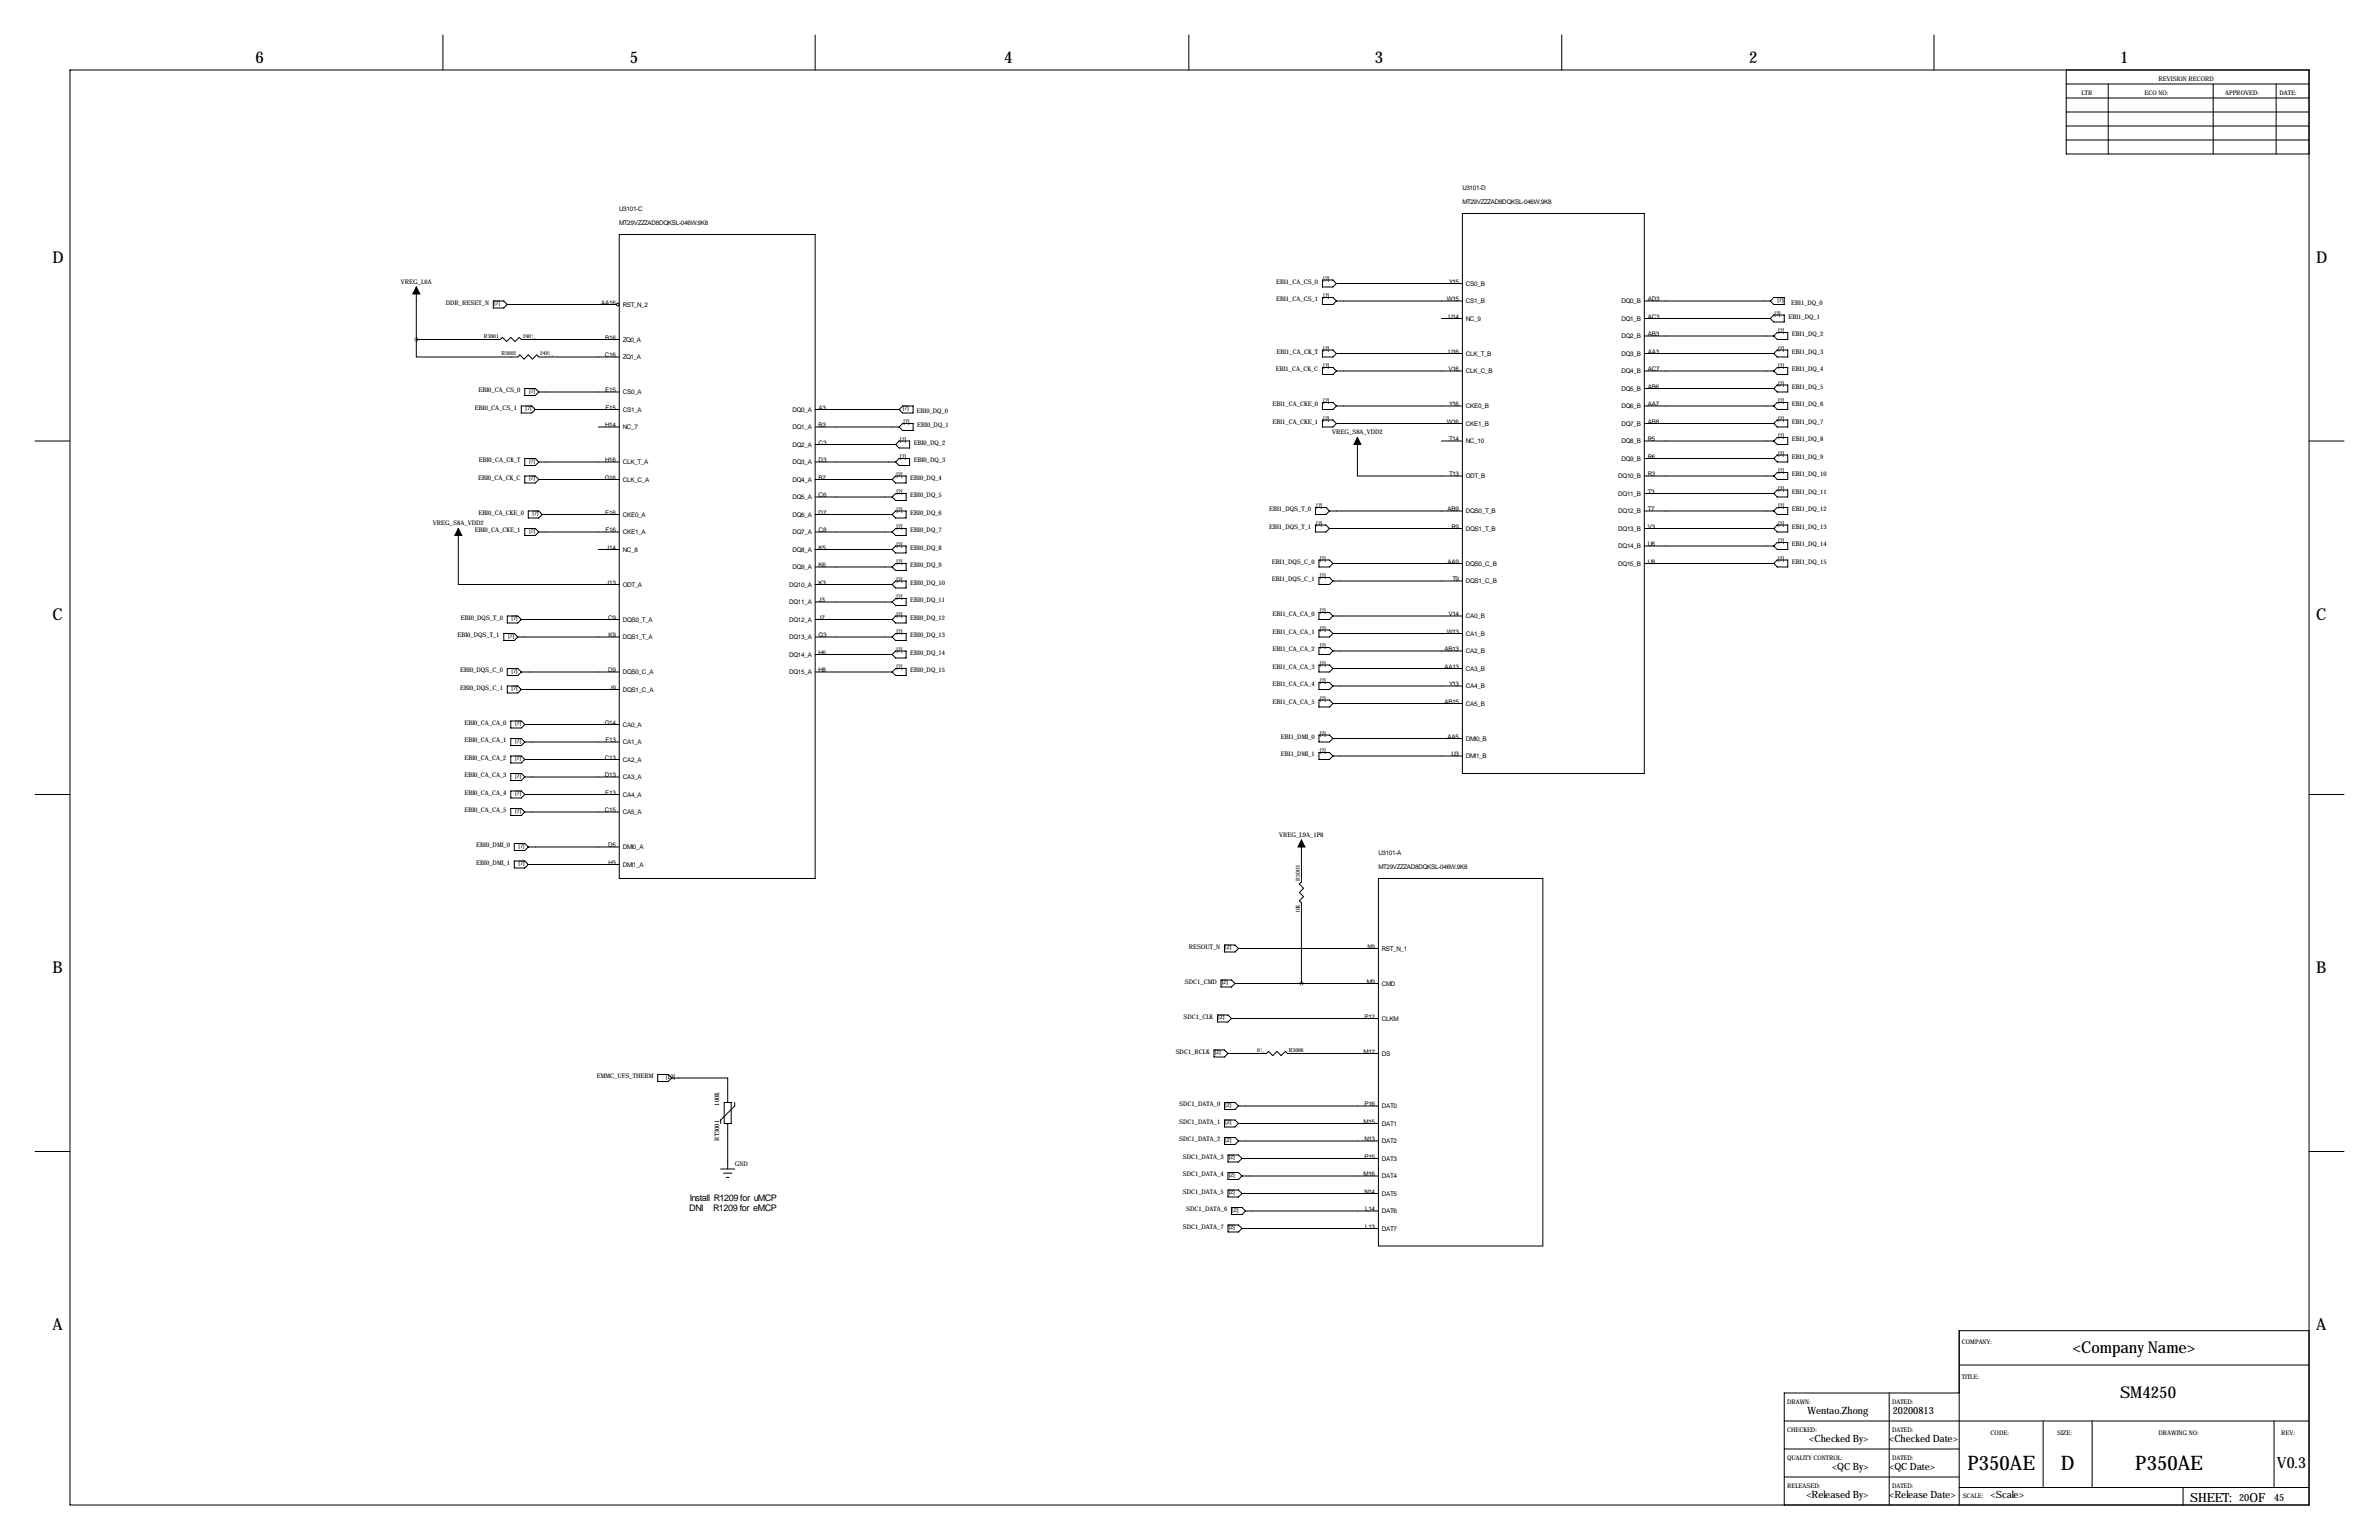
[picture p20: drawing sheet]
<svg xmlns="http://www.w3.org/2000/svg" width="864mm" height="559mm" viewBox="0 0 864 559" stroke-linecap="round" stroke-linejoin="round" font-family="sans-serif">
<defs><g id="words">
<g font-size="7.3">
<text x="714.2" y="533.3">P350AE</text>
<text x="748.1" y="533.3">D</text>
<text x="775.1" y="533.3">P350AE</text>
</g>
<g font-size="5.9">
<text x="92.7" y="22.9">6</text>
<text x="228.6" y="22.9">5</text>
<text x="364.5" y="22.9">4</text>
<text x="499.1" y="22.9">3</text>
<text x="635" y="22.9">2</text>
<text x="769.6" y="22.9">1</text>
<text x="19" y="95.2">D</text>
<text x="840.7" y="95.2">D</text>
<text x="19" y="224.8">C</text>
<text x="840.7" y="224.8">C</text>
<text x="19" y="353.1">B</text>
<text x="840.7" y="353.1">B</text>
<text x="19" y="482.6">A</text>
<text x="840.7" y="482.6">A</text>
<text x="752.5" y="490.9">&lt;Company Name&gt;</text>
<text x="769.6" y="507.4">SM4250</text>
</g>
<text font-size="5.6" x="826.6" y="532.7">V0.3</text>
<g font-size="4.6">
<text x="795" y="544.8">SHEET:</text>
<text x="816.6" y="544.8">OF</text>
</g>
<g font-size="3.6">
<text x="656.1" y="513">Wentao.Zhong</text>
<text x="687.1" y="513">20200813</text>
<text x="656.8" y="523.2">&lt;Checked By&gt;</text>
<text x="685.8" y="523.2">&lt;Checked Date&gt;</text>
<text x="665.1" y="533.3">&lt;QC By&gt;</text>
<text x="685.8" y="533.3">&lt;QC Date&gt;</text>
<text x="655.7" y="543.5">&lt;Released By&gt;</text>
<text x="685.8" y="543.5">&lt;Release Date&gt;</text>
<text x="722.6" y="543.5">&lt;Scale&gt;</text>
<text x="812.8" y="544.8">20</text>
<text x="825.5" y="544.8">45</text>
</g>
<g font-size="3.3">
<text x="250.4" y="435.6">Install R1209 for uMCP</text>
<text x="250.2" y="439.4">DNI</text>
<text x="258.9" y="439.4">R1209 for eMCP</text>
</g>
<g font-size="2.3">
<text x="783.6" y="29.2">REVISION RECORD</text>
<text x="755.6" y="34.3">LTR</text>
<text x="778.5" y="34.3">ECO NO:</text>
<text x="807.7" y="34.3">APPROVED:</text>
<text x="827.5" y="34.3">DATE:</text>
<text x="530.9" y="69.1">U3101-D</text>
<text x="224.8" y="76.7">U3101-C</text>
<text x="530.9" y="74.2">MT29VZZZAD8DQKSL-046W.9K8</text>
<text x="224.8" y="81.8">MT29VZZZAD8DQKSL-046W.9K8</text>
<text x="480.4" y="101.9">[7]</text>
<text x="145.5" y="102.9">VREG_L6A</text>
<text x="463.3" y="102.9">EBI1_CA_CS_0</text>
<text x="526" y="102.9">Y15</text>
<text x="532.1" y="103.6">CS0_B</text>
<text x="161.9" y="110.5">DDR_RESET_N</text>
<text x="179.4" y="110.8">[7]</text>
<text x="218.2" y="110.5">AA16</text>
<text x="226.1" y="111.3">RST_N_2</text>
<text x="463.3" y="109.2">EBI1_CA_CS_1</text>
<text x="480.4" y="108.2">[7]</text>
<text x="525.2" y="109.2">W15</text>
<text x="532.1" y="110">CS1_B</text>
<text x="588.6" y="110">DQ0_B</text>
<text x="598.2" y="109.2">AD3</text>
<text x="645.2" y="109.5">[7]</text>
<text x="650.2" y="110.5">EBI1_DQ_0</text>
<text x="525.8" y="115.6">U14</text>
<text x="532.1" y="116.3">NC_9</text>
<text x="588.6" y="116.3">DQ1_B</text>
<text x="598.2" y="115.6">AC3</text>
<text x="644.2" y="114.6">[7]</text>
<text x="649.2" y="115.6">EBI1_DQ_1</text>
<text x="219.7" y="123.2">B16</text>
<text x="226.1" y="124">ZQ0_A</text>
<text x="588.6" y="122.7">DQ2_B</text>
<text x="598.2" y="121.9">AB3</text>
<text x="645.5" y="120.9">[7]</text>
<text x="650.5" y="121.9">EBI1_DQ_2</text>
<text x="219.6" y="129.5">C16</text>
<text x="226.1" y="130.3">ZQ1_A</text>
<text x="463.4" y="128.3">EBI1_CA_CK_T</text>
<text x="480.4" y="127.3">[7]</text>
<text x="525.8" y="128.3">U16</text>
<text x="532.1" y="129">CLK_T_B</text>
<text x="588.6" y="129">DQ3_B</text>
<text x="598.2" y="128.3">AA3</text>
<text x="645.5" y="127.3">[7]</text>
<text x="650.5" y="128.3">EBI1_DQ_3</text>
<text x="463.1" y="134.6">EBI1_CA_CK_C</text>
<text x="480.4" y="133.6">[7]</text>
<text x="525.8" y="134.6">V16</text>
<text x="532.1" y="135.4">CLK_C_B</text>
<text x="588.6" y="135.4">DQ4_B</text>
<text x="598.2" y="134.6">AC7</text>
<text x="645.5" y="133.6">[7]</text>
<text x="650.5" y="134.6">EBI1_DQ_4</text>
<text x="173.7" y="142.2">EBI0_CA_CS_0</text>
<text x="192.1" y="142.5">[7]</text>
<text x="219.7" y="142.2">E15</text>
<text x="226.1" y="143">CS0_A</text>
<text x="588.6" y="141.7">DQ5_B</text>
<text x="598.2" y="141">AB6</text>
<text x="645.5" y="140">[7]</text>
<text x="650.5" y="141">EBI1_DQ_5</text>
<text x="172.4" y="148.6">EBI0_CA_CS_1</text>
<text x="190.8" y="148.9">[7]</text>
<text x="219.8" y="148.6">F15</text>
<text x="226.1" y="149.4">CS1_A</text>
<text x="287.7" y="149.4">DQ0_A</text>
<text x="297.2" y="148.6">A3</text>
<text x="327.7" y="148.9">[7]</text>
<text x="332.7" y="149.9">EBI0_DQ_0</text>
<text x="461.9" y="147.3">EBI1_CA_CKE_0</text>
<text x="480.4" y="146.3">[7]</text>
<text x="526" y="147.3">Y16</text>
<text x="532.1" y="148.1">CKE0_B</text>
<text x="588.6" y="148.1">DQ6_B</text>
<text x="598.2" y="147.3">AA7</text>
<text x="645.5" y="146.3">[7]</text>
<text x="650.5" y="147.3">EBI1_DQ_6</text>
<text x="219.7" y="154.9">H14</text>
<text x="226.1" y="155.7">NC_7</text>
<text x="287.7" y="155.7">DQ1_A</text>
<text x="297.2" y="154.9">B3</text>
<text x="328" y="153.9">[7]</text>
<text x="333" y="154.9">EBI0_DQ_1</text>
<text x="461.9" y="153.7">EBI1_CA_CKE_1</text>
<text x="480.4" y="152.7">[7]</text>
<text x="525.2" y="153.7">W16</text>
<text x="532.1" y="154.4">CKE1_B</text>
<text x="588.6" y="154.4">DQ7_B</text>
<text x="598.2" y="153.7">AB8</text>
<text x="645.5" y="152.7">[7]</text>
<text x="650.5" y="153.7">EBI1_DQ_7</text>
<text x="297.2" y="161.3">C3</text>
<text x="326.7" y="160.3">[7]</text>
<text x="331.7" y="161.3">EBI0_DQ_2</text>
<text x="483.5" y="157.5">VREG_S8A_VDD2</text>
<text x="526" y="160">T14</text>
<text x="532.1" y="160.8">NC_10</text>
<text x="588.6" y="160.8">DQ8_B</text>
<text x="598.2" y="160">R5</text>
<text x="645.5" y="159">[7]</text>
<text x="650.5" y="160">EBI1_DQ_8</text>
<text x="173.8" y="167.6">EBI0_CA_CK_T</text>
<text x="192.1" y="167.9">[7]</text>
<text x="219.7" y="167.6">H16</text>
<text x="287.7" y="162.1">DQ2_A</text>
<text x="297.2" y="167.6">D3</text>
<text x="326.7" y="166.6">[7]</text>
<text x="331.7" y="167.6">EBI0_DQ_3</text>
<text x="588.6" y="167.1">DQ9_B</text>
<text x="598.2" y="166.4">R6</text>
<text x="645.5" y="165.4">[7]</text>
<text x="650.5" y="166.4">EBI1_DQ_9</text>
<text x="173.6" y="174">EBI0_CA_CK_C</text>
<text x="219.6" y="174">G16</text>
<text x="226.1" y="168.4">CLK_T_A</text>
<text x="287.7" y="168.4">DQ3_A</text>
<text x="297.2" y="174">B7</text>
<text x="325.4" y="173">[7]</text>
<text x="330.5" y="174">EBI0_DQ_4</text>
<text x="526" y="172.7">T13</text>
<text x="532.1" y="173.5">ODT_B</text>
<text x="587.5" y="173.5">DQ10_B</text>
<text x="598.2" y="172.7">R3</text>
<text x="645.5" y="171.7">[7]</text>
<text x="650.5" y="172.7">EBI1_DQ_10</text>
<text x="192.1" y="174.3">[7]</text>
<text x="226.1" y="174.8">CLK_C_A</text>
<text x="287.7" y="174.8">DQ4_A</text>
<text x="325.4" y="179.3">[7]</text>
<text x="587.5" y="179.8">DQ11_B</text>
<text x="598.2" y="179.1">T3</text>
<text x="645.5" y="178.1">[7]</text>
<text x="650.5" y="179.1">EBI1_DQ_11</text>
<text x="287.7" y="181.1">DQ5_A</text>
<text x="297.2" y="180.3">C6</text>
<text x="325.4" y="185.7">[7]</text>
<text x="330.5" y="180.3">EBI0_DQ_5</text>
<text x="460.7" y="185.4">EBI1_DQS_T_0</text>
<text x="477.8" y="184.4">[7]</text>
<text x="525.5" y="185.4">AB9</text>
<text x="598.2" y="185.4">T7</text>
<text x="645.5" y="184.4">[7]</text>
<text x="650.5" y="185.4">EBI1_DQ_12</text>
<text x="157.1" y="190.5">VREG_S8A_VDD2</text>
<text x="173.6" y="186.7">EBI0_CA_CKE_0</text>
<text x="193.3" y="187">[7]</text>
<text x="219.7" y="186.7">E16</text>
<text x="226.1" y="187.5">CKE0_A</text>
<text x="287.7" y="187.5">DQ6_A</text>
<text x="297.2" y="186.7">D7</text>
<text x="330.5" y="186.7">EBI0_DQ_6</text>
<text x="460.7" y="191.8">EBI1_DQS_T_1</text>
<text x="477.8" y="190.8">[7]</text>
<text x="527" y="191.8">R9</text>
<text x="532.1" y="186.2">DQS0_T_B</text>
<text x="587.5" y="186.2">DQ12_B</text>
<text x="598.2" y="191.8">V3</text>
<text x="645.5" y="190.8">[7]</text>
<text x="650.5" y="191.8">EBI1_DQ_13</text>
<text x="172.4" y="193">EBI0_CA_CKE_1</text>
<text x="192.1" y="193.3">[7]</text>
<text x="219.8" y="193">F16</text>
<text x="226.1" y="193.8">CKE1_A</text>
<text x="287.7" y="193.8">DQ7_A</text>
<text x="297.2" y="193">C8</text>
<text x="325.4" y="192">[7]</text>
<text x="330.5" y="193">EBI0_DQ_7</text>
<text x="532.1" y="192.5">DQS1_T_B</text>
<text x="587.5" y="192.5">DQ13_B</text>
<text x="645.5" y="197.1">[7]</text>
<text x="220.1" y="199.4">J14</text>
<text x="226.1" y="200.2">NC_8</text>
<text x="287.7" y="200.2">DQ8_A</text>
<text x="297.2" y="199.4">K5</text>
<text x="325.4" y="198.4">[7]</text>
<text x="330.5" y="199.4">EBI0_DQ_8</text>
<text x="479.1" y="203.5">[7]</text>
<text x="587.5" y="198.9">DQ14_B</text>
<text x="598.2" y="198.1">U6</text>
<text x="645.5" y="203.5">[7]</text>
<text x="650.5" y="198.1">EBI1_DQ_14</text>
<text x="287.7" y="206.5">DQ9_A</text>
<text x="297.2" y="205.7">K6</text>
<text x="325.4" y="204.7">[7]</text>
<text x="330.5" y="205.7">EBI0_DQ_9</text>
<text x="461.7" y="204.5">EBI1_DQS_C_0</text>
<text x="479.1" y="209.8">[7]</text>
<text x="525.5" y="204.5">AA9</text>
<text x="532.1" y="205.2">DQS0_C_B</text>
<text x="587.5" y="205.2">DQ15_B</text>
<text x="598.2" y="204.5">U8</text>
<text x="650.5" y="204.5">EBI1_DQ_15</text>
<text x="220.1" y="212.1">J13</text>
<text x="226.1" y="212.9">ODT_A</text>
<text x="286.5" y="212.9">DQ10_A</text>
<text x="297.2" y="212.1">K3</text>
<text x="325.4" y="211.1">[7]</text>
<text x="330.5" y="212.1">EBI0_DQ_10</text>
<text x="461.7" y="210.8">EBI1_DQS_C_1</text>
<text x="527.2" y="210.8">T9</text>
<text x="532.1" y="211.6">DQS1_C_B</text>
<text x="286.5" y="219.2">DQ11_A</text>
<text x="297.2" y="218.4">J3</text>
<text x="325.4" y="217.4">[7]</text>
<text x="330.5" y="218.4">EBI0_DQ_11</text>
<text x="167.3" y="224.8">EBI0_DQS_T_0</text>
<text x="185.7" y="225.1">[7]</text>
<text x="220.8" y="224.8">C9</text>
<text x="226.1" y="225.6">DQS0_T_A</text>
<text x="286.5" y="225.6">DQ12_A</text>
<text x="297.2" y="224.8">J7</text>
<text x="325.4" y="223.8">[7]</text>
<text x="330.5" y="224.8">EBI0_DQ_12</text>
<text x="462" y="223.5">EBI1_CA_CA_0</text>
<text x="479.1" y="222.5">[7]</text>
<text x="525.8" y="223.5">V14</text>
<text x="532.1" y="224.3">CA0_B</text>
<text x="166.1" y="231.1">EBI0_DQS_T_1</text>
<text x="184.5" y="231.4">[7]</text>
<text x="220.9" y="231.1">K9</text>
<text x="226.1" y="231.9">DQS1_T_A</text>
<text x="286.5" y="231.9">DQ13_A</text>
<text x="297.2" y="231.1">G3</text>
<text x="325.4" y="230.1">[7]</text>
<text x="330.5" y="231.1">EBI0_DQ_13</text>
<text x="462" y="229.9">EBI1_CA_CA_1</text>
<text x="479.1" y="228.9">[7]</text>
<text x="525.2" y="229.9">W13</text>
<text x="532.1" y="230.6">CA1_B</text>
<text x="286.5" y="238.3">DQ14_A</text>
<text x="297.2" y="237.5">H6</text>
<text x="325.4" y="236.5">[7]</text>
<text x="330.5" y="237.5">EBI0_DQ_14</text>
<text x="462" y="236.2">EBI1_CA_CA_2</text>
<text x="479.1" y="235.2">[7]</text>
<text x="524.3" y="236.2">AB13</text>
<text x="532.1" y="237">CA2_B</text>
<text x="167.1" y="243.8">EBI0_DQS_C_0</text>
<text x="185.7" y="244.1">[7]</text>
<text x="220.8" y="243.8">D9</text>
<text x="226.1" y="244.6">DQS0_C_A</text>
<text x="286.5" y="244.6">DQ15_A</text>
<text x="297.2" y="243.8">H8</text>
<text x="325.4" y="242.8">[7]</text>
<text x="330.5" y="243.8">EBI0_DQ_15</text>
<text x="462" y="242.6">EBI1_CA_CA_3</text>
<text x="479.1" y="241.6">[7]</text>
<text x="524.3" y="242.6">AA13</text>
<text x="532.1" y="243.3">CA3_B</text>
<text x="167.1" y="250.2">EBI0_DQS_C_1</text>
<text x="185.7" y="250.5">[7]</text>
<text x="221.3" y="250.2">J9</text>
<text x="226.1" y="251">DQS1_C_A</text>
<text x="462" y="248.9">EBI1_CA_CA_4</text>
<text x="479.1" y="247.9">[7]</text>
<text x="526" y="248.9">Y13</text>
<text x="532.1" y="249.7">CA4_B</text>
<text x="462" y="255.3">EBI1_CA_CA_5</text>
<text x="479.1" y="254.3">[7]</text>
<text x="524.3" y="255.3">AB15</text>
<text x="532.1" y="256">CA5_B</text>
<text x="168.6" y="262.9">EBI0_CA_CA_0</text>
<text x="187" y="263.2">[7]</text>
<text x="219.6" y="262.9">G14</text>
<text x="226.1" y="263.7">CA0_A</text>
<text x="168.6" y="269.2">EBI0_CA_CA_1</text>
<text x="187" y="269.5">[7]</text>
<text x="219.8" y="269.2">F13</text>
<text x="465" y="268">EBI1_DMI_0</text>
<text x="479.1" y="267">[7]</text>
<text x="525.5" y="268">AA5</text>
<text x="532.1" y="268.7">DMI0_B</text>
<text x="168.6" y="275.6">EBI0_CA_CA_2</text>
<text x="187" y="275.9">[7]</text>
<text x="219.6" y="275.6">C13</text>
<text x="226.1" y="270">CA1_A</text>
<text x="465" y="274.3">EBI1_DMI_1</text>
<text x="479.1" y="273.3">[7]</text>
<text x="527" y="274.3">U3</text>
<text x="532.1" y="275.1">DMI1_B</text>
<text x="168.6" y="281.9">EBI0_CA_CA_3</text>
<text x="219.6" y="281.9">D13</text>
<text x="226.1" y="276.4">CA2_A</text>
<text x="187" y="282.2">[7]</text>
<text x="226.1" y="282.7">CA3_A</text>
<text x="168.6" y="288.3">EBI0_CA_CA_4</text>
<text x="187" y="288.6">[7]</text>
<text x="219.7" y="288.3">E13</text>
<text x="226.1" y="289.1">CA4_A</text>
<text x="168.6" y="294.6">EBI0_CA_CA_5</text>
<text x="187" y="294.9">[7]</text>
<text x="219.6" y="294.6">C15</text>
<text x="226.1" y="295.4">CA5_A</text>
<text x="464.4" y="303.5">VREG_L9A_1P8</text>
<text x="172.9" y="307.3">EBI0_DMI_0</text>
<text x="188.3" y="307.6">[7]</text>
<text x="220.8" y="307.3">D5</text>
<text x="226.1" y="308.1">DMI0_A</text>
<text x="500.4" y="310.4">U3101-A</text>
<text x="172.9" y="313.7">EBI0_DMI_1</text>
<text x="188.3" y="314">[7]</text>
<text x="220.9" y="313.7">H3</text>
<text x="226.1" y="314.5">DMI1_A</text>
<text x="500.4" y="315.5">MT29VZZZAD8DQKSL-046W.9K8</text>
<text x="431.5" y="344.2">RESOUT_N</text>
<text x="444.8" y="344.4">[2]</text>
<text x="496.5" y="344.2">N9</text>
<text x="501.6" y="344.9">RST_N_1</text>
<text x="430.1" y="356.9">SDC1_CMD</text>
<text x="443.5" y="357.1">[2]</text>
<text x="496.2" y="356.9">M9</text>
<text x="501.6" y="357.6">CMD</text>
<text x="429.6" y="369.6">SDC1_CLK</text>
<text x="442.3" y="369.8">[2]</text>
<text x="495.3" y="369.6">P12</text>
<text x="501.6" y="370.3">CLKM</text>
<text x="426.8" y="382.3">SDC1_RCLK</text>
<text x="441" y="382.5">[2]</text>
<text x="495" y="382.3">M12</text>
<text x="501.6" y="383">DS</text>
<text x="216.7" y="391.2">EMMC_UFS_THERM</text>
<text x="241.7" y="391.4">[13]</text>
<text x="261.1" y="401.2" transform="rotate(-90 261.1 401.2)">100K</text>
<text x="428.1" y="401.3">SDC1_DATA_0</text>
<text x="444.8" y="401.6">[2]</text>
<text x="495.3" y="401.3">P16</text>
<text x="428.1" y="407.7">SDC1_DATA_1</text>
<text x="444.8" y="407.9">[2]</text>
<text x="495" y="407.7">M15</text>
<text x="501.6" y="402.1">DAT0</text>
<text x="261.1" y="414" transform="rotate(-90 261.1 414)">RT3001</text>
<text x="501.6" y="408.4">DAT1</text>
<text x="428.1" y="414">SDC1_DATA_2</text>
<text x="444.8" y="414.3">[2]</text>
<text x="495.3" y="414">N13</text>
<text x="501.6" y="414.8">DAT2</text>
<text x="266.7" y="422.9">GND</text>
<text x="429.4" y="420.4">SDC1_DATA_3</text>
<text x="446.1" y="420.6">[2]</text>
<text x="495.3" y="420.4">P15</text>
<text x="501.6" y="421.1">DAT3</text>
<text x="429.4" y="426.7">SDC1_DATA_4</text>
<text x="446.1" y="427">[2]</text>
<text x="495" y="426.7">M16</text>
<text x="501.6" y="427.5">DAT4</text>
<text x="429.4" y="433.1">SDC1_DATA_5</text>
<text x="446.1" y="433.3">[2]</text>
<text x="495.3" y="433.1">N14</text>
<text x="501.6" y="433.8">DAT5</text>
<text x="430.6" y="439.4">SDC1_DATA_6</text>
<text x="447.3" y="439.7">[2]</text>
<text x="495.6" y="439.4">L14</text>
<text x="501.6" y="440.2">DAT6</text>
<text x="429.4" y="445.8">SDC1_DATA_7</text>
<text x="446.1" y="446">[2]</text>
<text x="495.6" y="445.8">L13</text>
<text x="501.6" y="446.5">DAT7</text>
<text x="712.2" y="487.7">COMPANY:</text>
<text x="712.2" y="500.4">TITLE:</text>
<text x="648.7" y="509.3">DRAWN:</text>
<text x="686.8" y="509.3">DATED:</text>
<text x="648.7" y="519.4">CHECKED:</text>
<text x="686.8" y="519.4">DATED:</text>
<text x="722.6" y="520.7">CODE:</text>
<text x="746.8" y="520.7">SIZE:</text>
<text x="783.6" y="520.7">DRAWING NO:</text>
<text x="828" y="520.7">REV:</text>
<text x="648.7" y="529.6">QUALITY CONTROL:</text>
<text x="686.8" y="529.6">DATED:</text>
<text x="648.7" y="539.8">RELEASED:</text>
<text x="686.8" y="539.8">DATED:</text>
<text x="712.5" y="543.6">SCALE:</text>
</g>
<g font-size="2">
<text x="175.7" y="122.6">R3001</text>
<text x="189.7" y="122.6">240¦¸</text>
<text x="182" y="128.9">R3002</text>
<text x="196.1" y="128.9">240¦¸</text>
<text x="471.8" y="319.5" transform="rotate(-90 471.8 319.5)">R3003</text>
<text x="471.8" y="331.3" transform="rotate(-90 471.8 331.3)">10K</text>
<text x="456.4" y="381.7">0¦¸</text>
<text x="467.9" y="381.7">R3006</text>
</g>
</g></defs>
<g fill="none" stroke="#000" stroke-width=".36">
<path d="M160.8 12.7v12.7M295.9 12.7v12.7M431.5 12.7v12.7M566.9 12.7v12.7M702.1 12.7v12.7M25.4 25.4h812.8v520.7h-812.8zM750.1 25.4v30.5h88.1M750.1 35.6h88.1M750.1 30.5h88.1M765.3 30.5v25.4M803.4 30.5v25.4M826.3 30.5v25.4"/>
<path d="M750.1 50.8h88.1M750.1 45.7h88.1M750.1 40.6h88.1M530.9 77.5h66v203.2h-66zM224.8 85.1h71.1v233.7h-71.1zM151.1 104.1v19.1M179.1 109.2h3.8l1.2 1.3-1.2 1.3h-3.8zM184.1 110.5h39.7M480.1 107.9h3.8l1.2 1.3-1.2 1.3h-3.8zM480.1 101.6h3.8l1.2 1.3-1.2 1.2h-3.8zM485.1 102.9h45.8M485.1 109.2h45.8"/>
<path d="M523.2 115.6h7.7M596.9 109.2h45.7M596.9 115.6h45.7M642.6 115.6l1.3-1.3h3.8v2.5h-3.8zM643.9 107.9h3.8v2.6h-3.8l-1.3-1.3zM151.1 123.2v6.3h36.9l.7-.7 1.5 1.5 1.6-1.5 1.5 1.5 1.5-1.5 .8 .7h29.2M151.1 123.2h30.5l.8-.8 1.5 1.6 1.5-1.6 1.5 1.6 1.6-1.6 .7 .8h35.6M480.1 127h3.8l1.2 1.3-1.2 1.2h-3.8zM480.1 133.3h3.8l1.2 1.3-1.2 1.3h-3.8zM485.1 128.3h45.8M485.1 134.6h45.8M596.9 128.3h47"/>
<path d="M596.9 134.6h47M596.9 121.9h47M643.9 121.9l1.3-1.3h3.8v2.6h-3.8zM643.9 128.3l1.3-1.3h3.8v2.5h-3.8zM643.9 134.6l1.3-1.3h3.8v2.6h-3.8zM189.2 147.3h3.8l1.3 1.3-1.3 1.3h-3.8zM190.5 141h3.8l1.3 1.2-1.3 1.3h-3.8zM194.3 148.6h30.5M195.6 142.2h29.2M217.2 154.9h7.6M295.9 148.6h30.5M295.9 154.9h30.5"/>
<path d="M326.4 154.9l1.3-1.2h3.8v2.5h-3.8zM327.7 147.3h3.8v2.6h-3.8l-1.3-1.3zM480.1 146.1h3.8l1.2 1.2-1.2 1.3h-3.8zM480.1 152.4h3.8l1.2 1.3-1.2 1.2h-3.8zM485.1 147.3h45.8M485.1 153.7h45.8M492.8 158.8v13.9h38.1M596.9 147.3h47M596.9 153.7h47M596.9 141h47M643.9 141l1.3-1.3h3.8v2.5h-3.8zM643.9 147.3l1.3-1.2h3.8v2.5h-3.8z"/>
<path d="M643.9 153.7l1.3-1.3h3.8v2.5h-3.8zM12.7 160h12.7M190.5 172.7h3.8l1.3 1.3-1.3 1.3h-3.8zM190.5 166.4h3.8l1.3 1.2-1.3 1.3h-3.8zM195.6 167.6h29.2M195.6 174h29.2M295.9 167.6h29.2M295.9 174h27.9M295.9 161.3h29.2M323.8 174l1.3-1.3h3.8v2.6h-3.8zM325.1 161.3l1.3-1.3h3.8v2.6h-3.8zM325.1 167.6l1.3-1.2h3.8v2.5h-3.8z"/>
<path d="M523.2 160h7.7M596.9 160h47M596.9 172.7h47M596.9 166.4h47M596.9 179.1h47M643.9 166.4l1.3-1.3h3.8v2.5h-3.8zM643.9 172.7l1.3-1.3h3.8v2.6h-3.8zM643.9 160l1.3-1.2h3.8v2.5h-3.8zM643.9 179.1l1.3-1.3h3.8v2.5h-3.8zM838.2 160h12.7M166.4 191.8v20.3h58.4M190.5 191.8h3.8l1.3 1.2-1.3 1.3h-3.8z"/>
<path d="M191.8 185.4h3.8l1.2 1.3-1.2 1.3h-3.8zM195.6 193h29.2M196.8 186.7h28M217.2 199.4h7.6M295.9 186.7h27.9M295.9 193h27.9M295.9 199.4h27.9M295.9 180.3h27.9M323.8 186.7l1.3-1.3h3.8v2.6h-3.8zM323.8 193l1.3-1.2h3.8v2.5h-3.8zM323.8 180.3l1.3-1.2h3.8v2.5h-3.8zM325.1 198.1h3.8v2.6h-3.8l-1.3-1.3z"/>
<path d="M477.5 184.1h3.8l1.3 1.3-1.3 1.3h-3.8zM477.5 190.5h3.8l1.3 1.3-1.3 1.2h-3.8zM482.6 185.4h48.3M482.6 191.8h48.3M596.9 185.4h47M596.9 191.8h47M596.9 198.1h47M643.9 198.1l1.3-1.3h3.8v2.6h-3.8zM643.9 185.4l1.3-1.3h3.8v2.6h-3.8zM643.9 191.8l1.3-1.3h3.8v2.5h-3.8zM295.9 212.1h27.9M295.9 205.7h27.9"/>
<path d="M295.9 218.4h27.9M325.1 204.5h3.8v2.5h-3.8l-1.3-1.3zM325.1 210.8h3.8v2.6h-3.8l-1.3-1.3zM325.1 217.2h3.8v2.5h-3.8l-1.3-1.3zM478.8 209.6h3.8l1.3 1.2-1.3 1.3h-3.8zM478.8 203.2h3.8l1.3 1.3-1.3 1.2h-3.8zM483.9 204.5h47M483.9 210.8h47M596.9 204.5h47M643.9 204.5l1.3-1.3h3.8v2.5h-3.8zM182.9 229.9h3.8l1.3 1.2-1.3 1.3h-3.8zM184.1 223.5h3.9l1.2 1.3-1.2 1.3h-3.9z"/>
<path d="M188 231.1h36.8M189.2 224.8h35.6M295.9 224.8h27.9M295.9 231.1h27.9M295.9 237.5h27.9M325.1 223.5h3.8v2.6h-3.8l-1.3-1.3zM325.1 229.9h3.8v2.5h-3.8l-1.3-1.3zM325.1 236.2h3.8v2.6h-3.8l-1.3-1.3zM478.8 222.2h3.8l1.3 1.3-1.3 1.3h-3.8zM478.8 228.6h3.8l1.3 1.3-1.3 1.2h-3.8zM478.8 234.9h3.8l1.3 1.3-1.3 1.3h-3.8zM483.9 223.5h47"/>
<path d="M483.9 229.9h47M483.9 236.2h47M184.1 242.6h3.9l1.2 1.2-1.2 1.3h-3.9zM184.1 248.9h3.9l1.2 1.3-1.2 1.3h-3.9zM189.2 243.8h35.6M189.2 250.2h35.6M295.9 243.8h27.9M325.1 242.6h3.8v2.5h-3.8l-1.3-1.3zM478.8 241.3h3.8l1.3 1.3-1.3 1.2h-3.8zM478.8 247.6h3.8l1.3 1.3-1.3 1.3h-3.8zM478.8 254h3.8l1.3 1.3-1.3 1.2h-3.8zM483.9 242.6h47"/>
<path d="M483.9 248.9h47M483.9 255.3h47M185.4 268h3.8l1.3 1.2-1.3 1.3h-3.8zM185.4 274.3h3.8l1.3 1.3-1.3 1.3h-3.8zM185.4 261.6h3.8l1.3 1.3-1.3 1.3h-3.8zM190.5 262.9h34.3M190.5 269.2h34.3M190.5 275.6h34.3M478.8 266.7h3.8l1.3 1.3-1.3 1.2h-3.8zM478.8 273h3.8l1.3 1.3-1.3 1.3h-3.8zM483.9 268h47M483.9 274.3h47"/>
<path d="M12.7 288.3h12.7M185.4 280.7h3.8l1.3 1.2-1.3 1.3h-3.8zM185.4 287h3.8l1.3 1.3-1.3 1.3h-3.8zM185.4 293.4h3.8l1.3 1.2-1.3 1.3h-3.8zM190.5 288.3h34.3M190.5 281.9h34.3M190.5 294.6h34.3M838.2 288.3h12.7M186.7 306.1h3.8l1.3 1.2-1.3 1.3h-3.8zM186.7 312.4h3.8l1.3 1.3-1.3 1.3h-3.8zM191.8 307.3h33M191.8 313.7h33"/>
<path d="M472.4 304.8v15.2l-.7 .8 1.5 1.5-1.5 1.5 1.5 1.6-1.5 1.5 .7 .8v29.2M500.4 318.8h59.7v133.3h-59.7zM443.2 355.6h3.8l1.3 1.3-1.3 1.2h-3.8zM444.5 342.9h3.8l1.3 1.3-1.3 1.2h-3.8zM448.3 356.9h52.1M449.6 344.2h50.8M442 368.3h3.8l1.2 1.3-1.2 1.2h-3.8zM447 369.6h53.4M238.8 389.9h3.8l1.2 1.3-1.2 1.2h-3.8zM243.8 391.2h20.4v8.8M440.7 381h3.8l1.3 1.3-1.3 1.2h-3.8zM445.8 382.3h13.9l.8-.8 1.5 1.5 1.5-1.5 1.6 1.5 1.5-1.5 .8 .8h33"/>
<path d="M12.7 417.8h12.7M262.9 400h2.5v7.7h-2.5zM264.2 407.7v16.5M266.7 400v1.3l-5.1 5.1v1.3M444.5 400h3.8l1.3 1.3-1.3 1.3h-3.8zM444.5 406.4h3.8l1.3 1.3-1.3 1.2h-3.8zM444.5 412.8h3.8l1.3 1.2-1.3 1.3h-3.8zM445.8 419.1h3.8l1.2 1.3-1.2 1.2h-3.8zM449.6 401.3h50.8M449.6 407.7h50.8M449.6 414h50.8M838.2 417.8h12.7"/>
<path d="M261.6 424.2h5.1M262.6 425.7h3.1M263.7 427.2h1M445.8 425.4h3.8l1.2 1.3-1.2 1.3h-3.8zM445.8 431.8h3.8l1.2 1.3-1.2 1.2h-3.8zM447 438.1h3.8l1.3 1.3-1.3 1.3h-3.8zM450.8 420.4h49.6M450.8 426.7h49.6M450.8 433.1h49.6M452.1 439.4h48.3M445.8 444.5h3.8l1.2 1.3-1.2 1.2h-3.8zM450.8 445.8h49.6"/>
<path d="M711.2 495.3h127M838.2 482.9h-127v63.2M647.7 515.6h190.5M685.8 505.5v40.6M711.2 505.5h-63.5v40.6M741.7 515.6v24.2M759.5 515.6v24.2M825.5 515.6v24.2M647.7 535.9h63.5M647.7 525.8h63.5M711.2 539.8h127M792.5 539.8v6.3"/>
<circle cx="224.3" cy="110.5" r=".51"/>
</g>
<path d="M151.1 104.1l1.3 2.6h-2.5zM492.8 158.8l1.2 2.5h-2.5zM166.4 191.8l1.2 2.5h-2.5zM472.4 304.8l1.3 2.5h-2.5z" fill="#000" stroke="#000" stroke-width=".36"/>
<path d="M151.1 123.2a.05 .05 0 0 0 .1 0 .05 .05 0 0 0-.1 0zM472.4 356.9a.05 .05 0 0 0 .1 0 .05 .05 0 0 0-.1 0z" fill="#000" stroke="#000" stroke-width="1.3"/>
<use href="#words"/>
</svg>
